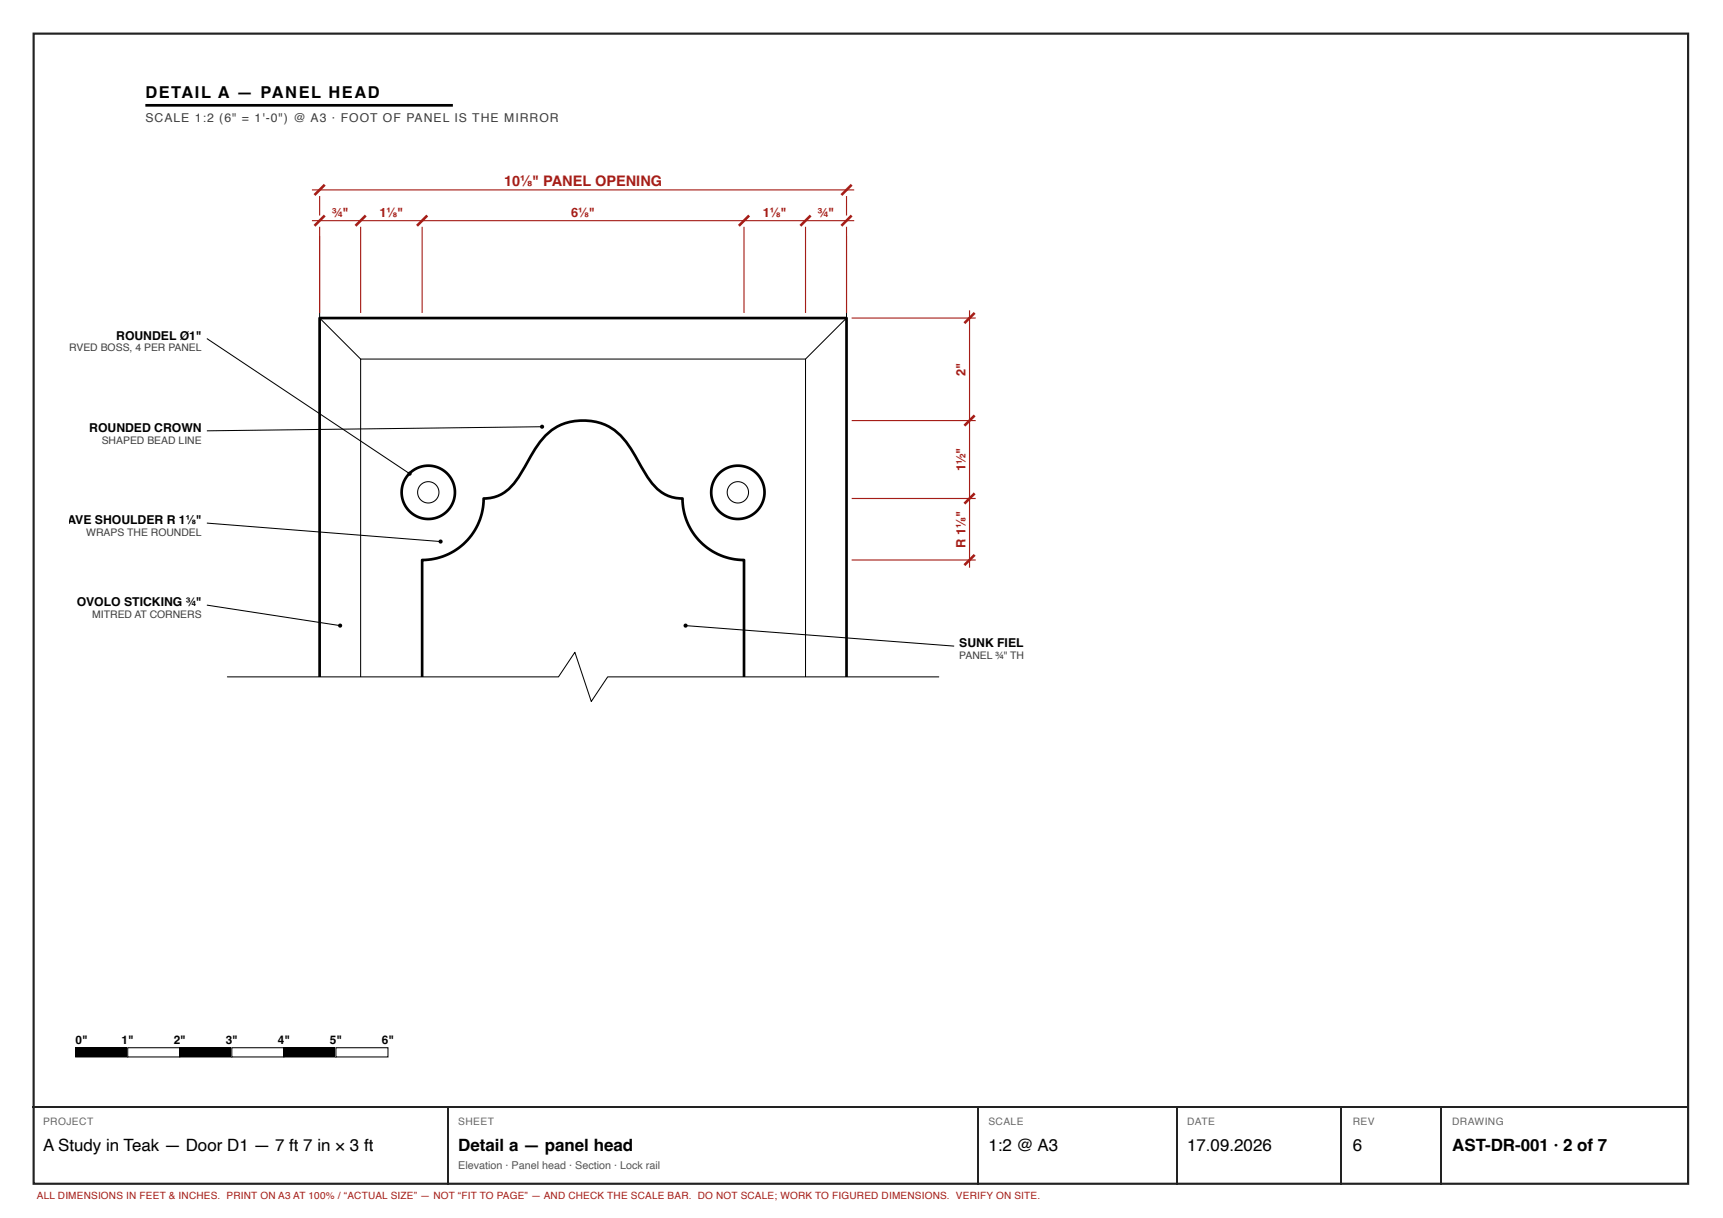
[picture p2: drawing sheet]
<svg xmlns="http://www.w3.org/2000/svg" width="420mm" height="297mm" viewBox="0 0 420 297" stroke-linecap="round" stroke-linejoin="round" font-family="sans-serif">
<defs><g id="words">
<g font-size="4.1">
<text x="10.5" y="280.7">A Study in Teak — Door D1 — 7 ft 7 in × 3 ft</text>
<text x="111.8" y="280.7">Detail a — panel head</text>
<text x="241" y="280.7">1:2 @ A3</text>
<text x="289.5" y="280.7">17.09.2026</text>
<text x="329.9" y="280.7">6</text>
<text x="354.1" y="280.7">AST-DR-001 · 2 of 7</text>
</g>
<text font-size="4" x="35.4" y="23.8">DETAIL A — PANEL HEAD</text>
<text font-size="3.5" fill="#a51d17" x="122.9" y="45.3">10⅛&quot; PANEL OPENING</text>
<g font-size="3.1" fill="#a51d17">
<text x="80.9" y="52.8">¾&quot;</text>
<text x="92.5" y="52.8">1⅛&quot;</text>
<text x="139.3" y="52.8">6⅛&quot;</text>
<text x="186" y="52.8">1⅛&quot;</text>
<text x="199.4" y="52.8">¾&quot;</text>
<text x="235.4" y="91.7" transform="rotate(-90 235.4 91.7)">2&quot;</text>
<text x="235.4" y="115" transform="rotate(-90 235.4 115)">1½&quot;</text>
<text x="235.4" y="133.5" transform="rotate(-90 235.4 133.5)">R 1⅛&quot;</text>
</g>
<text font-size="3" fill="#3d3d3d" x="35.4" y="29.8">SCALE 1:2 (6&quot; = 1'-0&quot;) @ A3 · FOOT OF PANEL IS THE MIRROR</text>
<g font-size="3">
<text x="28.3" y="82.8">ROUNDEL Ø1&quot;</text>
<text x="21.8" y="105.3">ROUNDED CROWN</text>
<text x="16.4" y="127.8">AVE SHOULDER R 1⅛&quot;</text>
<text x="18.7" y="147.8">OVOLO STICKING ¾&quot;</text>
<text x="233.9" y="157.8">SUNK FIEL</text>
</g>
<g font-size="2.9">
<text x="18.5" y="254.5">0&quot;</text>
<text x="29.7" y="254.5">1&quot;</text>
<text x="42.4" y="254.5">2&quot;</text>
<text x="55" y="254.5">3&quot;</text>
<text x="67.7" y="254.5">4&quot;</text>
<text x="80.4" y="254.5">5&quot;</text>
<text x="93.1" y="254.5">6&quot;</text>
</g>
<text font-size="2.6" fill="#555" x="111.8" y="285">Elevation · Panel head · Section · Lock rail</text>
<g font-size="2.5" fill="#3d3d3d">
<text x="16.9" y="85.7">RVED BOSS, 4 PER PANEL</text>
<text x="24.8" y="108.2">SHAPED BEAD LINE</text>
<text x="21" y="130.7">WRAPS THE ROUNDEL</text>
<text x="22.5" y="150.7">MITRED AT CORNERS</text>
<text x="233.9" y="160.7">PANEL ¾&quot; TH</text>
</g>
<g font-size="2.5" fill="#666">
<text x="10.5" y="274.4">PROJECT</text>
<text x="111.8" y="274.4">SHEET</text>
<text x="241" y="274.4">SCALE</text>
<text x="289.5" y="274.4">DATE</text>
<text x="329.9" y="274.4">REV</text>
<text x="354.1" y="274.4">DRAWING</text>
</g>
<text font-size="2.4" fill="#a51d17" x="9" y="292.4">ALL DIMENSIONS IN FEET &amp; INCHES. PRINT ON A3 AT 100% / “ACTUAL SIZE” — NOT “FIT TO PAGE” — AND CHECK THE SCALE BAR. DO NOT SCALE; WORK TO FIGURED DIMENSIONS. VERIFY ON SITE.</text>
</g></defs>
<path d="M8.2 8.2h403.5v280.5h-403.5z" fill="none" stroke="#222" stroke-width=".53"/>
<g fill="none" stroke="#000" stroke-width=".25">
<path d="M77.9 57.5v20.1l10 10M206.4 57.5v20.1l-10 10M50.4 82.6l49.5 32.9M87.9 87.6h108.5v77.5M87.9 87.6h.1M87.9 87.6v77.5M132.2 104.1l-81.8 1M50.4 127.6l57 4.5M50.4 147.6l32.5 5M167.2 152.6l65.5 5M55.4 165.1h80.8l4-6 4 12 4-6h80.7M18.5 255.5h12.6v2.2h-12.6z"/>
<circle cx="104.4" cy="120.1" r="2.6"/>
<circle cx="179.9" cy="120.1" r="2.6"/>
</g>
<g fill="none" stroke="#000" stroke-width=".66">
<path d="M77.9 77.6h.1M77.9 77.6h128.5v87.5M77.9 77.6v87.5M102.9 165.1v-28.5a15 15 0 0 0 15-15 9.5 9.5 0 0 0 8.4-5l3.1-5.2a17.3 17.3 0 0 1 7.4-7.8 13.2 13.2 0 0 1 16.6 5.1l3.1 5.4a15.6 15.6 0 0 0 5.6 6.4l1.3 .6 1.4 .3 1.6 .2a15 15 0 0 0 15 15v28.5"/>
<circle cx="104.4" cy="120.1" r="6.5"/>
<circle cx="179.9" cy="120.1" r="6.5"/>
</g>
<path d="M35.4 25.7h75" fill="none" stroke="#000" stroke-width=".66" stroke-linecap="butt"/>
<g fill="none" stroke="#a51d17" stroke-width=".28">
<path d="M76.1 53.8h132.2M76.1 46.3h132.2M77.9 47.8v4.8M77.9 55.3v21M87.9 55.3v21M102.9 55.3v21M181.4 55.3v21M196.4 55.3v21M206.4 47.8v4.8M206.4 55.3v21M207.7 77.6h30.2M236.4 75.7v62.7"/>
<path d="M207.7 102.6h30.2M207.7 121.6h30.2M207.7 136.6h30.2"/>
</g>
<path d="M79.2 52.6l-2.5 2.5M79.2 45.1l-2.5 2.5M89.2 52.6l-2.5 2.5M104.2 52.6l-2.5 2.5M182.7 52.6l-2.5 2.5M197.7 52.6l-2.5 2.5M207.7 52.6l-2.5 2.5M207.7 45.1l-2.5 2.5M237.7 76.3l-2.5 2.5M237.7 101.3l-2.5 2.5M237.7 120.3l-2.5 2.5M237.7 135.3l-2.5 2.5" fill="none" stroke="#a51d17" stroke-width=".64" stroke-linecap="butt"/>
<g fill="#000">
<path d="M18.5 255.5h12.6v2.2h-12.6z"/>
<circle cx="99.9" cy="115.5" r=".5"/>
<circle cx="132.2" cy="104.1" r=".5"/>
<circle cx="107.4" cy="132.1" r=".5"/>
<circle cx="82.9" cy="152.6" r=".5"/>
<circle cx="167.2" cy="152.6" r=".5"/>
</g>
<path d="M31.1 255.5h12.7v2.2h-12.7z" fill="#fff"/>
<path d="M31.1 255.5h12.7v2.2h-12.7zM43.8 255.5h12.7v2.2h-12.7z" fill="none" stroke="#000" stroke-width=".25"/>
<path d="M43.8 255.5h12.7v2.2h-12.7z" fill="#000"/>
<path d="M56.5 255.5h12.7v2.2h-12.7z" fill="#fff"/>
<path d="M56.5 255.5h12.7v2.2h-12.7zM69.2 255.5h12.7v2.2h-12.7z" fill="none" stroke="#000" stroke-width=".25"/>
<path d="M69.2 255.5h12.7v2.2h-12.7z" fill="#000"/>
<path d="M81.9 255.5h12.7v2.2h-12.7z" fill="#fff"/>
<path d="M81.9 255.5h12.7v2.2h-12.7z" fill="none" stroke="#000" stroke-width=".25"/>
<path d="M7.9 270h404.1M109.1 270.1v18.8M238.5 270.1v18.8M286.9 270.1v18.8M327.2 270.1v18.8M351.5 270.1v18.8" fill="none" stroke="#222" stroke-width=".26"/>
<use href="#words"/>
</svg>
